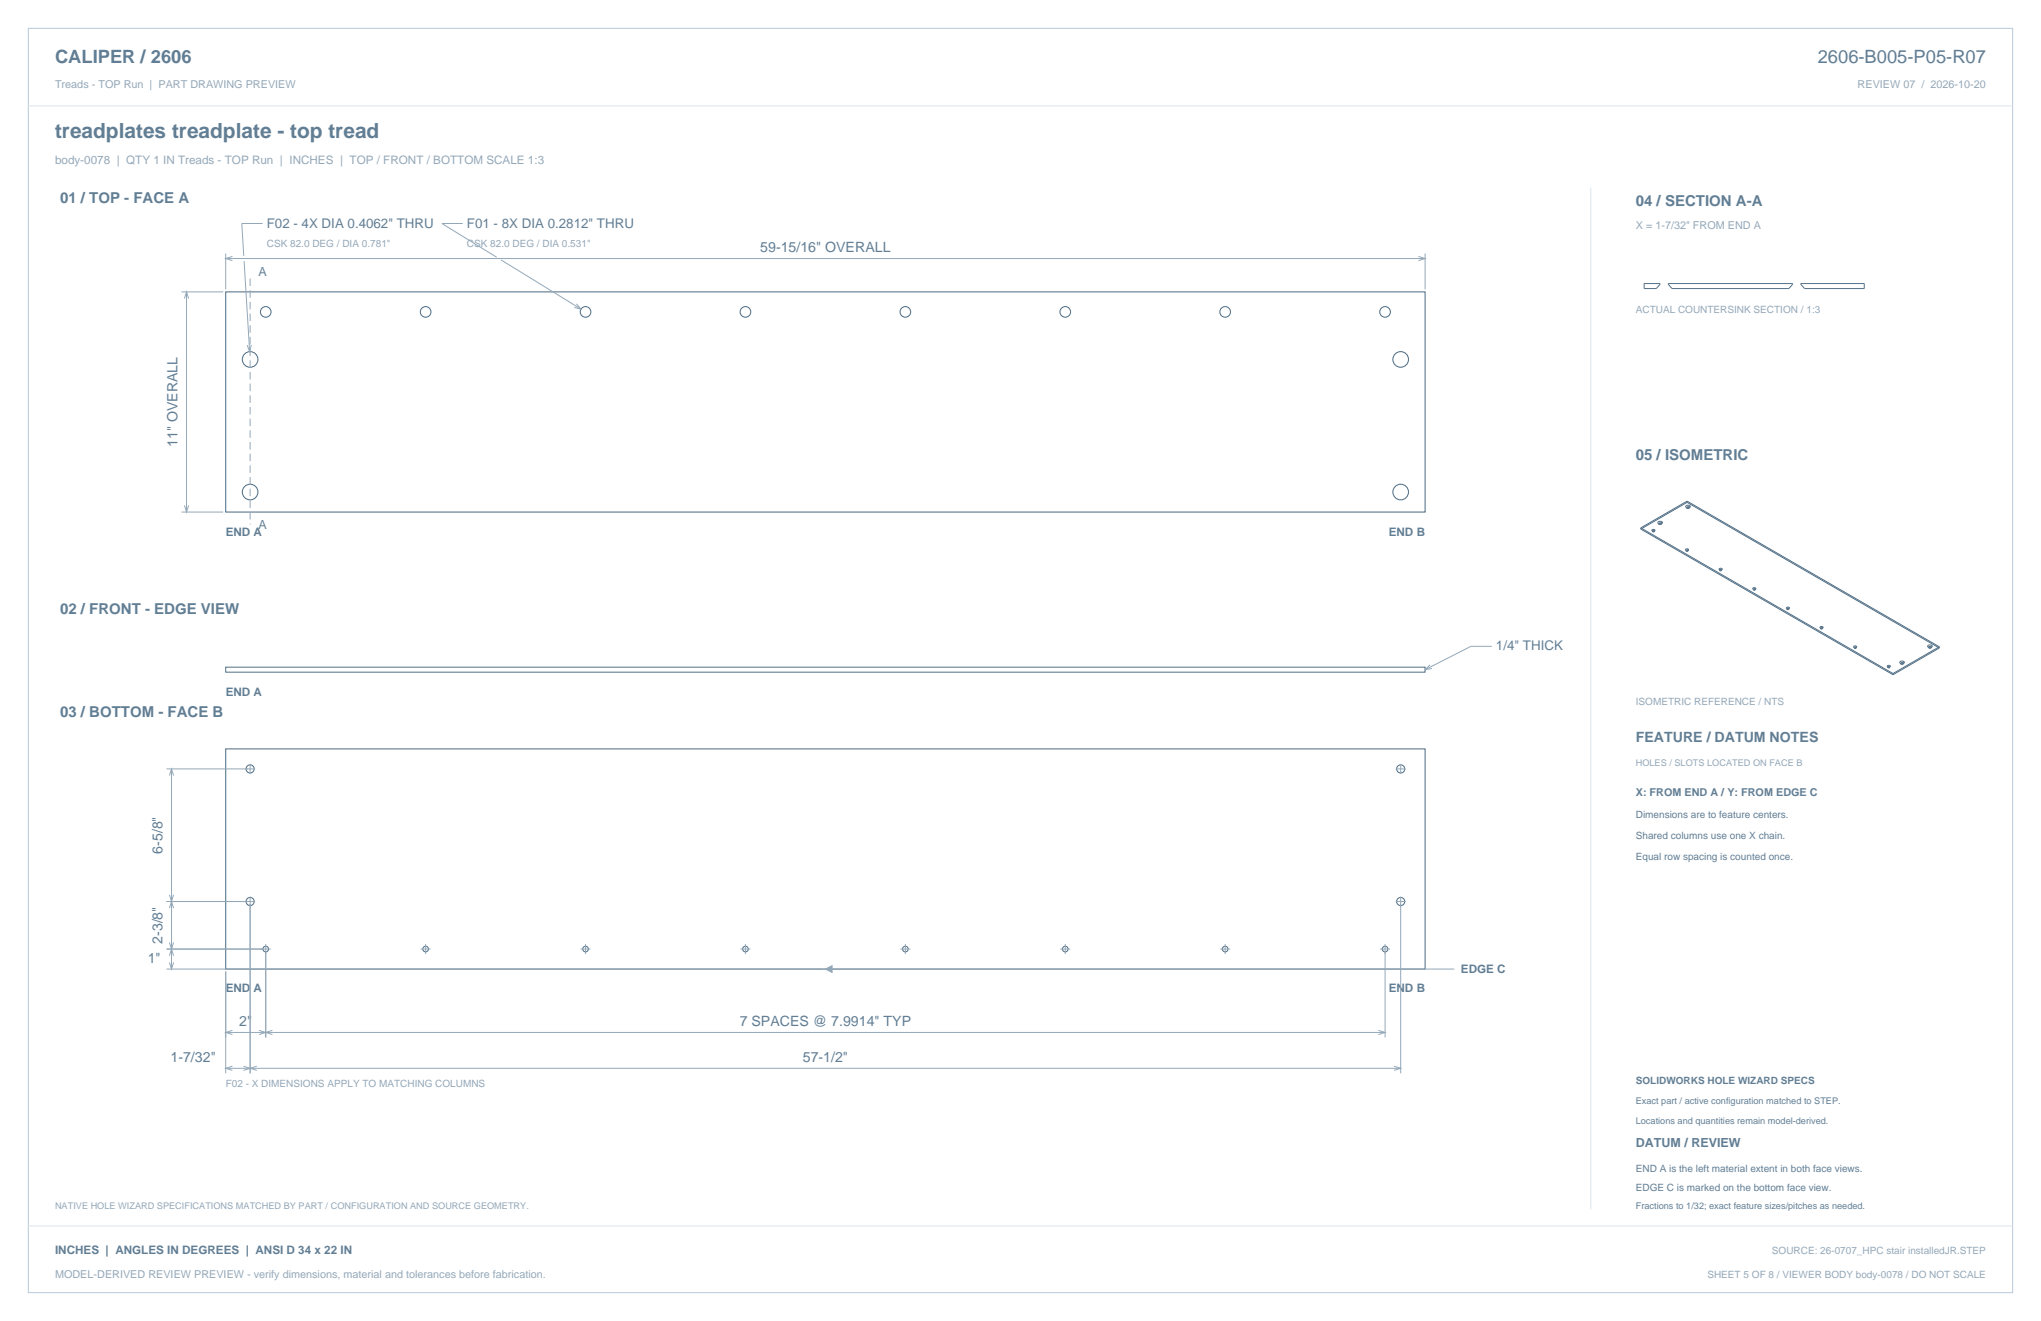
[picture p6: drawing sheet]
<svg xmlns="http://www.w3.org/2000/svg" width="864mm" height="559mm" viewBox="0 0 864 559" stroke-linecap="round" stroke-linejoin="round" font-family="sans-serif">
<defs><g id="words">
<text font-size="8.8" fill="#617e94" x="23.3" y="58.2">treadplates treadplate - top tread</text>
<g font-size="7.8" fill="#617e94">
<text x="23.3" y="26.8">CALIPER / 2606</text>
<text x="769.1" y="26.8">2606-B005-P05-R07</text>
</g>
<g font-size="6.3" fill="#617e94">
<text x="25.4" y="86.1">01 / TOP - FACE A</text>
<text x="692.1" y="87.1">04 / SECTION A-A</text>
<text x="692.1" y="194.4">05 / ISOMETRIC</text>
<text x="25.4" y="259.6">02 / FRONT - EDGE VIEW</text>
<text x="25.4" y="303.4">03 / BOTTOM - FACE B</text>
</g>
<g font-size="6" fill="#617e94">
<text x="321.7" y="106.5">59-15/16&quot; OVERALL</text>
<text x="75" y="189.1" transform="rotate(-90 75 189.1)">11&quot; OVERALL</text>
<text x="692.1" y="314">FEATURE / DATUM NOTES</text>
<text x="68.7" y="361.2" transform="rotate(-90 68.7 361.2)">6-5/8&quot;</text>
<text x="68.7" y="399.3" transform="rotate(-90 68.7 399.3)">2-3/8&quot;</text>
<text x="62.5" y="407.5">1&quot;</text>
<text x="101.2" y="433.9">2&quot;</text>
<text x="313" y="433.9">7 SPACES @ 7.9914&quot; TYP</text>
<text x="72.1" y="449.1">1-7/32&quot;</text>
<text x="339.7" y="449.1">57-1/2&quot;</text>
</g>
<g font-size="5.6" fill="#617e94">
<text x="112.9" y="96.3">F02 - 4X DIA 0.4062&quot; THRU</text>
<text x="197.6" y="96.3">F01 - 8X DIA 0.2812&quot; THRU</text>
<text x="633" y="275.2">1/4&quot; THICK</text>
</g>
<g font-size="5.3" fill="#617e94">
<text x="109.4" y="116.8">A</text>
<text x="109.4" y="223.7">A</text>
<text x="692.1" y="485.1">DATUM / REVIEW</text>
</g>
<text font-size="4.9" fill="#93a8b9" x="23.3" y="69.5">body-0078 | QTY 1 IN Treads - TOP Run | INCHES | TOP / FRONT / BOTTOM SCALE 1:3</text>
<g font-size="4.9" fill="#617e94">
<text x="95.5" y="226.8">END A</text>
<text x="587.6" y="226.8">END B</text>
<text x="95.5" y="294.2">END A</text>
<text x="618.2" y="411.7">EDGE C</text>
<text x="95.5" y="419.8">END A</text>
<text x="587.6" y="419.8">END B</text>
<text x="23.3" y="530.6">INCHES | ANGLES IN DEGREES | ANSI D 34 x 22 IN</text>
</g>
<g font-size="4.6" fill="#93a8b9">
<text x="23.3" y="37">Treads - TOP Run | PART DRAWING PREVIEW</text>
<text x="786" y="37">REVIEW 07 / 2026-10-20</text>
<text x="692.1" y="97">X = 1-7/32&quot; FROM END A</text>
<text x="23.3" y="540.5">MODEL-DERIVED REVIEW PREVIEW - verify dimensions, material and tolerances before fabrication.</text>
</g>
<text font-size="4.6" fill="#617e94" x="692.1" y="336.9">X: FROM END A / Y: FROM EDGE C</text>
<g font-size="4.2" fill="#93a8b9">
<text x="112.9" y="104.4">CSK 82.0 DEG / DIA 0.781&quot;</text>
<text x="197.6" y="104.4">CSK 82.0 DEG / DIA 0.531&quot;</text>
<text x="692.1" y="132.3">ACTUAL COUNTERSINK SECTION / 1:3</text>
<text x="692.1" y="298.1">ISOMETRIC REFERENCE / NTS</text>
<text x="95.5" y="460">F02 - X DIMENSIONS APPLY TO MATCHING COLUMNS</text>
<text x="749.7" y="530.6">SOURCE: 26-0707_HPC stair installedJR.STEP</text>
<text x="722.4" y="540.5">SHEET 5 OF 8 / VIEWER BODY body-0078 / DO NOT SCALE</text>
</g>
<g font-size="4.2" fill="#617e94">
<text x="692.1" y="346.1">Dimensions are to feature centers.</text>
<text x="692.1" y="354.9">Shared columns use one X chain.</text>
<text x="692.1" y="363.7">Equal row spacing is counted once.</text>
<text x="692.1" y="458.6">SOLIDWORKS HOLE WIZARD SPECS</text>
<text x="692.1" y="495.7">END A is the left material extent in both face views.</text>
<text x="692.1" y="503.8">EDGE C is marked on the bottom face view.</text>
</g>
<g font-size="3.9" fill="#93a8b9">
<text x="692.1" y="323.8">HOLES / SLOTS LOCATED ON FACE B</text>
<text x="23.3" y="511.5">NATIVE HOLE WIZARD SPECIFICATIONS MATCHED BY PART / CONFIGURATION AND SOURCE GEOMETRY.</text>
</g>
<g font-size="3.9" fill="#617e94">
<text x="692.1" y="467.1">Exact part / active configuration matched to STEP.</text>
<text x="692.1" y="475.5">Locations and quantities remain model-derived.</text>
<text x="692.1" y="511.5">Fractions to 1/32; exact feature sizes/pitches as needed.</text>
</g>
</g></defs>
<path d="M12 12h839.6v534.8h-839.6z" fill="none" stroke="#b8cad8" stroke-width=".42"/>
<path d="M12 44.8h839.6M673.1 79.4v432.1M12 518.6h839.6" fill="none" stroke="#dbe5ed" stroke-width=".42"/>
<g fill="none" stroke="#536f85" stroke-width=".44">
<path d="M95.5 123.5h507.5v93.1h-507.5zM95.5 316.8h507.5v93.1h-507.5z"/>
<circle cx="112.4" cy="131.9" r="2.25"/>
<circle cx="180.1" cy="131.9" r="2.25"/>
<circle cx="247.8" cy="131.9" r="2.25"/>
<circle cx="315.4" cy="131.9" r="2.25"/>
<circle cx="383.1" cy="131.9" r="2.25"/>
<circle cx="450.7" cy="131.9" r="2.25"/>
<circle cx="518.4" cy="131.9" r="2.25"/>
<circle cx="586.1" cy="131.9" r="2.25"/>
<circle cx="105.8" cy="152" r="3.3"/>
<circle cx="592.7" cy="152" r="3.3"/>
<circle cx="105.8" cy="208.1" r="3.3"/>
<circle cx="592.7" cy="208.1" r="3.3"/>
<circle cx="105.8" cy="325.3" r="1.72"/>
<circle cx="592.7" cy="325.3" r="1.72"/>
<circle cx="105.8" cy="381.4" r="1.72"/>
<circle cx="592.7" cy="381.4" r="1.72"/>
<circle cx="112.4" cy="401.5" r="1.19"/>
<circle cx="180.1" cy="401.5" r="1.19"/>
<circle cx="247.8" cy="401.5" r="1.19"/>
<circle cx="315.4" cy="401.5" r="1.19"/>
<circle cx="383.1" cy="401.5" r="1.19"/>
<circle cx="450.7" cy="401.5" r="1.19"/>
<circle cx="518.4" cy="401.5" r="1.19"/>
<circle cx="586.1" cy="401.5" r="1.19"/>
</g>
<g fill="none" stroke="#93a8b9" stroke-width=".42">
<path d="M111.1 94.5h-8.8l.8 13.8M195.8 94.5h-8.8l23.2 14.3M95.5 107.2v15.2M95.5 109.4h507.5M98.3 108.5l-2.8 .9 2.8 .8M103.3 110.4l2.3 38.3M212 109.9l33.8 20.9M600.2 108.5l2.8 .9-2.8 .8M603 107.2v15.2M76.8 123.5h17.6M78 126.3l.9-2.8 .9 2.8M78.9 123.5v93.1"/>
<path d="M243.9 128.5l1.9 2.3-2.8-.8M106.3 145.9l-.7 2.8-1-2.7M76.8 216.6h17.6M78 213.8l.9 2.8 .9-2.8M631.2 273.4h-8.8l-19.4 9.9M605.1 281.2l-2.1 2.1 2.9-.5M70.5 325.3h37.4M71.7 328.1l.9-2.8 .9 2.8M72.6 325.3v84.6M105.8 323.1v4.3M590.5 325.3h4.3M592.7 323.1v4.3"/>
<path d="M71.7 378.5l.9 2.9 .9-2.9M105.8 379.2v74.8M592.7 379.2v74.8M70.5 381.4h37.4M71.7 384.2l.9-2.8 .9 2.8M71.7 398.6l.9 2.9 .9-2.9M112.4 399.3v39.6M180.1 399.3v4.3M247.8 399.3v4.3M315.4 399.3v4.3M383.1 399.3v4.3M450.7 399.3v4.3"/>
<path d="M518.4 399.3v4.3M586.1 399.3v39.6M590.5 381.4h4.3M70.5 401.5h44.1M70.5 409.9h277.7M71.7 404.3l.9-2.8 .9 2.8M71.7 407.1l.9 2.8 .9-2.8M95.5 411v43M178 401.5h4.2M245.6 401.5h4.3M313.3 401.5h4.2M349.2 409.9h266.1"/>
<path d="M381 401.5h4.2M448.6 401.5h4.3M516.3 401.5h4.2M583.9 401.5h4.3M95.5 436.7h490.6M98.3 435.9l-2.8 .8 2.8 .9M109.6 435.9l2.8 .8-2.8 .9M115.3 435.9l-2.9 .8 2.9 .9M583.2 435.9l2.9 .8-2.9 .9M95.5 451.9h497.2M98.3 451l-2.8 .9 2.8 .9M103 451l2.8 .9-2.8 .9"/>
<path d="M108.7 451l-2.9 .9 2.9 .9M589.8 451l2.9 .9-2.9 .9"/>
</g>
<path d="M105.8 117.8v104.1" fill="none" stroke="#93a8b9" stroke-width=".42" stroke-dasharray="3.2 1.8" stroke-linecap="butt"/>
<g fill="none" stroke="#536f85" stroke-width=".42">
<path d="M695.7 119.9h6.7v.3l-1.6 1.9h-5.1zM705.9 119.9h52.6v.3l-1.6 1.9h-49.4zM762 119.9h26.8v2.2h-25.3zM713.5 214.7l.4 .2M713.9 212l106.7 61.6M713.9 212l-19.6 11.3M713.9 212.5l-19.6 11.3M713.9 212.5l106.7 61.6M713.9 212v.5M713.9 214.9v.1M714.6 214.6v.4h-.7M714.6 214.5h-.7v.4"/>
<path d="M714.6 214.5v.4h-.7M714.6 214.6h-.7v.4M714.6 214.5v.1M714.9 213.9h-1.4l-.2 .4 .2 .4M714.9 213.9l.3 .4-.3 .4h-1.4M714.9 213.9l-.3 .6M694.3 223.3l106.7 61.6M694.3 223.8l106.7 61.6M694.3 223.3v.5M699.1 224.6l.3 .2M699.4 224.8v.2M699.9 224.7h-.5v.3"/>
<path d="M699.9 224.5v.3h-.5M699.9 224.7v.3h-.5M699.9 224.5h-.5v.3M699.9 224.5v.2M700.1 224.1h-1v.5M700.1 224.1v.5h-1M700.1 224.1l-.2 .4M701.8 221.5l.3 .2M702.1 221.7v.1M702.8 221.4h-.7v.4M702.8 221.3v.4h-.7M702.8 221.4v.4h-.7"/>
<path d="M702.8 221.3h-.7v.4M702.8 221.3v.1M703.1 220.7l.3 .4-.3 .4h-1.3M703.1 220.7h-1.3l-.3 .4 .3 .4M703.1 220.7l-.3 .6M713.4 232.8l.2 .2M713.6 233v.2M714.1 232.7h-.5v.3M714.1 232.9v.3h-.5M714.1 232.7v.3h-.5M714.1 232.9h-.5v.3M714.1 232.7v.2"/>
<path d="M714.3 232.3v.5h-.9M714.3 232.3h-.9v.5M714.3 232.3l-.2 .4M727.6 241l.2 .2M727.8 241.2v.2M728.3 240.9h-.5v.3M728.3 241.1v.3h-.5M728.3 241.1h-.5v.3M728.3 240.9v.3h-.5M728.3 240.9v.2M728.5 240.5v.5h-.9M728.5 240.5h-.9v.5"/>
<path d="M728.5 240.5l-.2 .4M741.8 249.2l.2 .2M742 249.4v.2M742.5 249.3v.3h-.5M742.5 249.3h-.5v.3M742.5 249.1v.3h-.5M742.5 249.1h-.5v.3M742.5 249.1v.2M742.8 248.7v.5h-1M742.8 248.7h-1v.5M742.8 248.7l-.3 .4M756 257.5l.3 .1"/>
<path d="M756.3 257.6v.2M756.8 257.6v.2h-.5M756.8 257.3h-.5v.3M756.8 257.6h-.5v.2M756.8 257.3v.3h-.5M756.8 257.3v.3M757 256.9v.6h-1M757 256.9h-1v.6M757 256.9l-.2 .4M770.3 265.7l.2 .1M770.5 265.8v.3M771 265.5h-.5v.3"/>
<path d="M771 265.5v.3h-.5M771 265.8h-.5v.3M771 265.8v.3h-.5M771 265.5v.3M771.2 265.1h-.9v.6M771.2 265.1v.6h-.9M771.2 265.1l-.2 .4M784.5 273.9l.2 .2M784.7 274.1v.2M785.2 273.8v.3h-.5M785.2 273.8h-.5v.3M785.2 274h-.5v.3"/>
<path d="M785.2 274v.3h-.5M785.2 273.8v.2M785.4 273.3v.6h-.9M785.4 273.3h-.9v.6M785.4 273.3l-.2 .5M805.5 279.8l.3 .4-.3 .4h-1.4M805.5 279.8h-1.4l-.3 .4 .3 .4M805.5 279.8l-.3 .6M815.9 273.8l.3 .2M816.2 274v.1M817 273.6h-.8v.4M817 273.7v.4h-.8"/>
<path d="M817 273.6v.1M817.3 273l.3 .4-.3 .4h-1.4M817.3 273h-1.4l-.3 .4 .3 .4M817.3 273l-.3 .6M820.6 273.6l-19.6 11.3M820.6 274.1l-19.6 11.3M820.6 273.6v.5M95.5 282.2h507.5v2.1h-507.5zM798.7 282.1l.2 .2M798.9 282.3v.2M799.4 282.2h-.5v.3M799.4 282.2v.3h-.5"/>
<path d="M799.4 282h-.5v.3M799.4 282v.3h-.5M799.4 282v.2M799.7 281.6h-1v.5M799.7 281.6v.5h-1M799.7 281.6l-.3 .4M801 284.9v.5M804.1 280.6l.4 .2M804.5 280.8v.1M805.2 280.5h-.7v.4M805.2 280.4h-.7v.4M805.2 280.5v.4h-.7"/>
<path d="M805.2 280.4v.4h-.7M805.2 280.4v.1"/>
</g>
<path d="M349.2 409.9l2.9-1.4v2.8z" fill="#93a8b9" stroke="#93a8b9" stroke-width=".42"/>
<use href="#words"/>
</svg>
